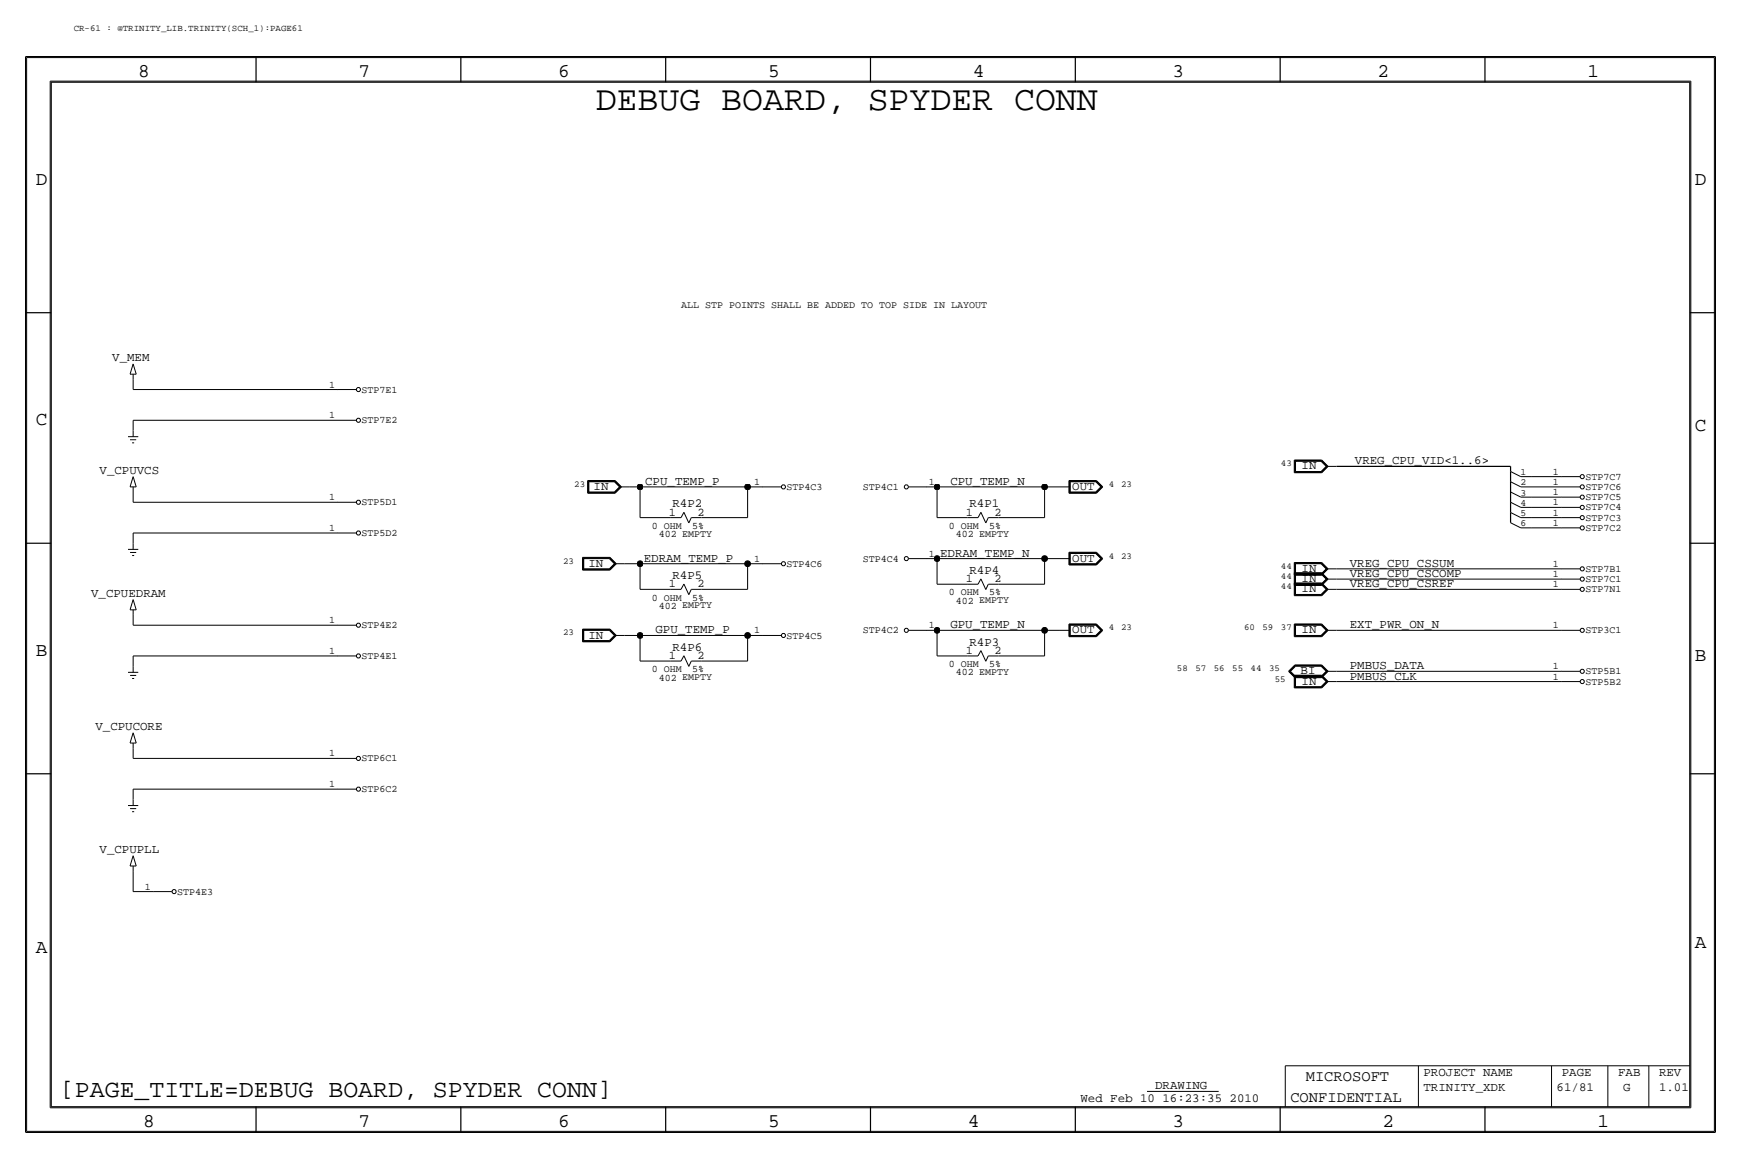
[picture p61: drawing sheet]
<svg xmlns="http://www.w3.org/2000/svg" width="432mm" height="287mm" viewBox="0 0 432 287" stroke-linecap="round" stroke-linejoin="round" font-family="sans-serif">
<defs><g id="words">
<text font-size="8.6" x="147.8" y="27.3">DEBUG BOARD, SPYDER CONN</text>
<text font-size="6.2" x="14.9" y="271.9">[PAGE_TITLE=DEBUG BOARD, SPYDER CONN]</text>
<g font-size="4.8">
<text x="34.3" y="19.1">8</text>
<text x="88.9" y="19.1">7</text>
<text x="138.4" y="19.1">6</text>
<text x="190.5" y="19.1">5</text>
<text x="241.3" y="19.1">4</text>
<text x="290.8" y="19.1">3</text>
<text x="341.6" y="19.1">2</text>
<text x="393.7" y="19.1">1</text>
<text x="8.9" y="45.8">D</text>
<text x="420.4" y="45.8">D</text>
<text x="8.9" y="105.5">C</text>
<text x="420.4" y="106.7">C</text>
<text x="8.9" y="162.6">B</text>
<text x="420.4" y="163.9">B</text>
<text x="8.9" y="236.3">A</text>
<text x="420.4" y="235">A</text>
<text x="35.5" y="279.4">8</text>
<text x="88.9" y="279.4">7</text>
<text x="138.4" y="279.4">6</text>
<text x="190.5" y="279.4">5</text>
<text x="240" y="279.4">4</text>
<text x="290.8" y="279.4">3</text>
<text x="342.9" y="279.4">2</text>
<text x="396.2" y="279.4">1</text>
</g>
<g font-size="3.8">
<text x="323.9" y="268">MICROSOFT</text>
<text x="320" y="273.1">CONFIDENTIAL</text>
</g>
<g font-size="3.1">
<text x="27.8" y="89.6">V_MEM</text>
<text x="24.7" y="117.5">V_CPUVCS</text>
<text x="322.8" y="116.4">IN</text>
<text x="336" y="115.1">VREG_CPU_VID&lt;1..6&gt;</text>
<text x="147.2" y="121.5">IN</text>
<text x="160" y="120.2">CPU_TEMP_P</text>
<text x="166.8" y="125.8">R4P2</text>
<text x="235.7" y="120.2">CPU_TEMP_N</text>
<text x="240.4" y="125.8">R4P1</text>
<text x="265.9" y="121.5">OUT</text>
<text x="233.2" y="138">EDRAM_TEMP_N</text>
<text x="145.9" y="140.5">IN</text>
<text x="159.7" y="139.2">EDRAM_TEMP_P</text>
<text x="166.8" y="143.6">R4P5</text>
<text x="240.4" y="142.3">R4P4</text>
<text x="265.9" y="139.2">OUT</text>
<text x="322.8" y="141.8">IN</text>
<text x="334.8" y="143.1">VREG_CPU_CSCOMP</text>
<text x="334.8" y="140.5">VREG_CPU_CSSUM</text>
<text x="22.6" y="148">V_CPUEDRAM</text>
<text x="322.8" y="146.9">IN</text>
<text x="322.8" y="144.3">IN</text>
<text x="334.8" y="145.6">VREG_CPU_CSREF</text>
<text x="235.7" y="155.8">GPU_TEMP_N</text>
<text x="334.8" y="155.8">EXT_PWR_ON_N</text>
<text x="145.9" y="158.3">IN</text>
<text x="162.6" y="157">GPU_TEMP_P</text>
<text x="166.8" y="161.3">R4P6</text>
<text x="240.4" y="160.1">R4P3</text>
<text x="265.9" y="157">OUT</text>
<text x="322.8" y="157">IN</text>
<text x="322.6" y="167.2">BI</text>
<text x="334.8" y="165.9">PMBUS_DATA</text>
<text x="322.8" y="169.7">IN</text>
<text x="334.8" y="168.5">PMBUS_CLK</text>
<text x="23.7" y="181">V_CPUCORE</text>
<text x="24.7" y="211.5">V_CPUPLL</text>
<text x="353.1" y="266.8">PROJECT NAME</text>
<text x="387.3" y="266.8">PAGE</text>
<text x="401.3" y="266.8">FAB</text>
<text x="411.5" y="266.8">REV</text>
<text x="268" y="273.1">Wed Feb 10 16:23:35 2010</text>
<text x="286.5" y="270.1">DRAWING</text>
<text x="353.1" y="270.6">TRINITY_XDK</text>
<text x="386.1" y="270.6">61/81</text>
<text x="402.6" y="270.6">G</text>
<text x="411.5" y="270.6">1.01</text>
</g>
<g font-size="2.9">
<text x="165.9" y="127.8">1</text>
<text x="173" y="127.8">2</text>
<text x="239.5" y="127.8">1</text>
<text x="246.7" y="127.8">2</text>
<text x="165.9" y="145.6">1</text>
<text x="173" y="145.6">2</text>
<text x="239.5" y="144.3">1</text>
<text x="246.7" y="144.3">2</text>
<text x="165.9" y="163.4">1</text>
<text x="173" y="163.4">2</text>
<text x="239.5" y="162.1">1</text>
<text x="246.7" y="162.1">2</text>
</g>
<g font-size="2.5">
<text x="168.9" y="76.3">ALL STP POINTS SHALL BE ADDED TO TOP SIDE IN LAYOUT</text>
<text x="81.6" y="96.1">1</text>
<text x="89.7" y="97.3">STP7E1</text>
<text x="81.6" y="103.7">1</text>
<text x="89.7" y="105">STP7E2</text>
<text x="385.2" y="117.7">1</text>
<text x="393.2" y="118.9">STP7C7</text>
<text x="81.6" y="124">1</text>
<text x="89.7" y="125.3">STP5D1</text>
<text x="187" y="120.2">1</text>
<text x="195.1" y="121.5">STP4C3</text>
<text x="214" y="121.5">STP4C1</text>
<text x="230.4" y="120.2">1</text>
<text x="385.2" y="125.3">1</text>
<text x="385.2" y="122.7">1</text>
<text x="385.2" y="120.2">1</text>
<text x="393.2" y="124">STP7C5</text>
<text x="393.2" y="121.5">STP7C6</text>
<text x="81.6" y="131.6">1</text>
<text x="161.7" y="131.1">0 OHM</text>
<text x="171.7" y="131.1">5%</text>
<text x="235.4" y="131.1">0 OHM</text>
<text x="245.4" y="131.1">5%</text>
<text x="385.2" y="130.4">1</text>
<text x="385.2" y="127.8">1</text>
<text x="393.2" y="131.6">STP7C2</text>
<text x="393.2" y="129.1">STP7C3</text>
<text x="393.2" y="126.5">STP7C4</text>
<text x="89.7" y="132.9">STP5D2</text>
<text x="163.4" y="133.2">402 EMPTY</text>
<text x="230.4" y="138">1</text>
<text x="237" y="133.1">402 EMPTY</text>
<text x="187" y="139.2">1</text>
<text x="195.1" y="140.5">STP4C6</text>
<text x="214" y="139.2">STP4C4</text>
<text x="385.2" y="143.1">1</text>
<text x="385.2" y="140.5">1</text>
<text x="393.2" y="141.8">STP7B1</text>
<text x="161.7" y="148.9">0 OHM</text>
<text x="171.7" y="148.9">5%</text>
<text x="235.4" y="147.6">0 OHM</text>
<text x="237" y="149.7">402 EMPTY</text>
<text x="245.4" y="147.6">5%</text>
<text x="385.2" y="145.6">1</text>
<text x="393.2" y="146.9">STP7N1</text>
<text x="393.2" y="144.3">STP7C1</text>
<text x="81.6" y="154.5">1</text>
<text x="89.7" y="155.8">STP4E2</text>
<text x="163.4" y="150.9">402 EMPTY</text>
<text x="230.4" y="155.8">1</text>
<text x="385.2" y="155.8">1</text>
<text x="187" y="157">1</text>
<text x="195.1" y="158.3">STP4C5</text>
<text x="214" y="157">STP4C2</text>
<text x="393.2" y="157">STP3C1</text>
<text x="81.6" y="162.1">1</text>
<text x="89.7" y="163.4">STP4E1</text>
<text x="161.7" y="166.7">0 OHM</text>
<text x="171.7" y="166.7">5%</text>
<text x="235.4" y="165.4">0 OHM</text>
<text x="237" y="167.4">402 EMPTY</text>
<text x="245.4" y="165.4">5%</text>
<text x="385.2" y="165.9">1</text>
<text x="393.2" y="167.2">STP5B1</text>
<text x="163.4" y="168.7">402 EMPTY</text>
<text x="385.2" y="168.5">1</text>
<text x="393.2" y="169.7">STP5B2</text>
<text x="81.6" y="187.5">1</text>
<text x="89.7" y="188.8">STP6C1</text>
<text x="81.6" y="195.1">1</text>
<text x="89.7" y="196.4">STP6C2</text>
<text x="35.9" y="220.5">1</text>
<text x="43.9" y="221.8">STP4E3</text>
</g>
<g font-size="2.4">
<text x="377.1" y="117.8">1</text>
<text x="377.1" y="120.3">2</text>
<text x="377.1" y="122.8">3</text>
<text x="377.1" y="125.4">4</text>
<text x="377.1" y="127.9">5</text>
<text x="377.1" y="130.5">6</text>
</g>
<g font-size="2.3">
<text x="18.3" y="7.7">CR-61 : @TRINITY_LIB.TRINITY(SCH_1):PAGE61</text>
<text x="317.7" y="115.6">43</text>
<text x="142.4" y="120.7">23</text>
<text x="275" y="120.7">4</text>
<text x="278.1" y="120.7">23</text>
<text x="139.6" y="139.8">23</text>
<text x="275" y="138.5">4</text>
<text x="278.1" y="138.5">23</text>
<text x="317.7" y="143.6">44</text>
<text x="317.7" y="141">44</text>
<text x="317.7" y="146.1">44</text>
<text x="139.6" y="157.5">23</text>
<text x="275" y="156.3">4</text>
<text x="278.1" y="156.3">23</text>
<text x="308.6" y="156.3">60</text>
<text x="313.1" y="156.3">59</text>
<text x="317.7" y="156.3">37</text>
<text x="291.9" y="166.4">58</text>
<text x="296.5" y="166.4">57</text>
<text x="301" y="166.4">56</text>
<text x="305.6" y="166.4">55</text>
<text x="310.2" y="166.4">44</text>
<text x="314.8" y="166.4">35</text>
<text x="316.2" y="169">55</text>
</g>
</g></defs>
<!-- layer: Nets -->
<g fill="none" stroke="#000" stroke-width=".25">
<path d="M33 96.6h50.8zM33 94v2.6zM33 104.2h50.8zM33 104.2v2.5zM379.7 118.2h7.7zM33 124.5h50.8zM33 122v2.5zM33 132.1h50.8zM33 132.1v2.6zM154.9 139.8h3.8zM156.2 120.7h2.6zM158.7 128.3h7.7z"/>
<path d="M158.7 120.7v7.6zM158.7 120.7h26.7zM158.7 139.8v6.3zM158.7 139.8h26.7zM174 128.3h11.4zM185.4 120.7h3.8zM185.4 120.7v7.6zM185.4 139.8h3.8zM185.4 139.8v6.3zM229.9 138.5h2.5zM229.9 120.7h2.5zM232.4 138.5v6.3z"/>
<path d="M232.4 128.3h7.6zM232.4 120.7v7.6zM232.4 138.5h26.7zM232.4 120.7h26.7zM247.7 128.3h11.4zM259.1 138.5h3.8zM259.1 120.7h3.8zM259.1 138.5v6.3zM259.1 120.7v7.6zM379.7 130.9h7.7zM379.7 128.3h7.7zM379.7 125.8h7.7z"/>
<path d="M379.7 123.2h7.7zM379.7 120.7h7.7zM33 155h50.8zM33 152.5v2.5zM154.9 157.5h3.8zM158.7 157.5v6.4zM158.7 157.5h26.7zM158.7 146.1h7.7zM174 146.1h11.4zM185.4 157.5h3.8zM185.4 157.5v6.4zM229.9 156.3h2.5z"/>
<path d="M232.4 156.3v6.3zM232.4 144.8h7.6zM232.4 156.3h26.7zM247.7 144.8h11.4zM259.1 156.3h3.8zM259.1 156.3v6.3zM331.5 146.1h55.8zM331.5 143.6h55.8zM331.5 141h55.8zM331.5 156.3h55.8zM33 162.6h50.8zM33 162.6v2.6z"/>
<path d="M158.7 163.9h7.7zM174 163.9h11.4zM232.4 162.6h7.6zM247.7 162.6h11.4zM331.5 169h55.8zM331.5 166.4h55.8zM33 188h50.8zM33 185.5v2.5zM33 195.6h50.8zM33 195.6v2.6zM33 216v5zM33 221h5.1z"/>
</g>
<path d="M331.5 115.6h43.1zM374.6 119.4v2.6zM374.6 116.9v2.5zM374.6 115.6v1.3zM374.6 124.5v2.6zM374.6 127.1v2.5zM374.6 122v2.5z" fill="none" stroke="#000" stroke-width=".3"/>
<g fill="#000" stroke="#000" stroke-width=".25">
<circle cx="158.7" cy="120.7" r=".72"/>
<circle cx="158.7" cy="139.8" r=".72"/>
<circle cx="185.4" cy="139.8" r=".72"/>
<circle cx="185.4" cy="120.7" r=".72"/>
<circle cx="232.4" cy="120.7" r=".72"/>
<circle cx="232.4" cy="138.5" r=".72"/>
<circle cx="259.1" cy="120.7" r=".72"/>
<circle cx="259.1" cy="138.5" r=".72"/>
<circle cx="158.7" cy="157.5" r=".72"/>
<circle cx="185.4" cy="157.5" r=".72"/>
<circle cx="232.4" cy="156.3" r=".72"/>
<circle cx="259.1" cy="156.3" r=".72"/>
</g>
<!-- layer: Components -->
<g fill="none" stroke="#000" stroke-width=".25">
<path d="M32.3 92.8h1.5zM33 90.2l-.7 2.6zM33 92.8v1.2zM33 90.2l.8 2.6zM83.8 96.6h4.5zM31.7 108.3h2.6zM32.3 109h1.5zM32.8 109.8h.5zM33 118.2l-.7 2.5zM33 118.2l.8 2.5zM33 106.7v1.6zM83.8 104.2h4.5z"/>
<path d="M145.7 119.1h6.9zM145.7 119.1v3.2zM145.8 119.2h6.7zM145.8 119.2v3zM145.9 119.3v2.8zM145.9 119.3h6.6zM146 119.4h6.4zM146 119.4v2.6zM152.4 119.4l1.3 1.3zM152.5 119.3l1.3 1.4zM152.5 119.2l1.5 1.5zM152.6 119.1l1.5 1.6z"/>
<path d="M265.1 119.1h6.8zM265.1 119.1v3.2zM265.2 119.2v3zM265.2 119.2h6.7zM265.3 119.3v2.8zM265.3 119.3h6.5zM265.4 119.4h6.4zM265.4 119.4v2.6zM271.8 119.4l1.2 1.3zM271.8 119.3l1.4 1.4zM271.9 119.2l1.5 1.5zM271.9 119.1l1.6 1.6z"/>
<path d="M321 114v3.2zM321 117.2h6.8zM321 114h6.8zM321.1 114.1v3zM321.1 117.1h6.7zM321.1 114.1h6.7zM321.2 114.2v2.8zM321.2 117h6.5zM321.2 114.2h6.5zM321.3 114.4h6.4zM321.3 114.4v2.5zM321.3 116.9h6.4z"/>
<path d="M327.7 116.9l1.2-1.3zM327.7 114.4l1.2 1.2zM327.7 117l1.4-1.4zM327.7 114.2l1.4 1.4zM327.8 117.1l1.4-1.5zM327.8 114.1l1.4 1.5zM327.8 114l1.6 1.6zM327.8 117.2l1.6-1.6zM328.9 115.6h2.6zM374.6 116.9l2.6 1.3zM374.6 119.4l2.6 1.3zM377.2 118.2h2.5z"/>
<path d="M387.3 118.2h4.6zM31.7 136.2h2.6zM32.3 120.7h1.5zM32.3 137h1.5zM32.8 137.7h.5zM33 120.7v1.3zM33 134.7v1.5zM83.8 132.1h4.5zM83.8 124.5h4.5zM144.5 138.2h6.8zM144.5 138.2v3.1zM144.6 138.3h6.6z"/>
<path d="M144.6 138.3v2.9zM144.7 138.4v2.7zM144.7 138.4h6.5zM144.8 138.5h6.3zM144.8 138.5v2.5zM145.7 122.3h6.9zM145.8 122.2h6.7zM145.9 122.1h6.6zM146 122h6.4zM151.1 138.5l1.3 1.3zM151.2 138.4l1.4 1.4zM151.2 138.3l1.5 1.5z"/>
<path d="M151.3 138.2l1.6 1.6zM152.4 139.8h2.5zM152.4 122l1.3-1.3zM152.5 122.1l1.3-1.4zM152.5 122.2l1.5-1.5zM152.6 122.3l1.5-1.6zM153.7 120.7h2.5zM166.4 128.3h2.5zM169.6 127l1.2 2.6zM169.6 127l-.7 1.3zM171.4 128.3h2.6zM171.5 128.3l-.7 1.3z"/>
<path d="M189.2 139.8h4.6zM189.2 120.7h4.6zM225.3 120.7h4.6zM225.3 138.5h4.6zM240 128.3h2.6zM243.3 127l1.2 2.6zM243.3 127l-.7 1.3zM245.1 128.3h2.5zM245.1 128.3l-.6 1.3zM262.9 138.5h2.5zM262.9 120.7h2.5zM265.1 136.9h6.8z"/>
<path d="M265.1 136.9v3.2zM265.1 122.3h6.8zM265.2 137v3zM265.2 140h6.7zM265.2 122.2h6.7zM265.2 137h6.7zM265.3 137.1v2.8zM265.3 139.9h6.5zM265.3 122.1h6.5zM265.3 137.1h6.5zM265.4 137.2h6.4zM265.4 137.2v2.6z"/>
<path d="M265.4 139.8h6.4zM265.4 122h6.4zM271.8 137.2l1.2 1.3zM271.8 122l1.3-1.3zM271.8 139.9l1.4-1.4zM271.8 122.1l1.4-1.4zM271.8 137.1l1.4 1.4zM271.9 140l1.5-1.5zM271.9 122.2l1.5-1.5zM271.9 137l1.5 1.5zM271.9 122.3l1.6-1.6zM271.9 136.9l1.6 1.6z"/>
<path d="M273.1 138.5l-1.3 1.3zM321 139.4v3.2zM321 139.4h6.8zM321.1 139.5v3zM321.1 139.5h6.7zM321.2 139.6v2.8zM321.2 139.6h6.5zM321.3 139.8h6.4zM321.3 139.8v2.5zM327.7 139.8l1.2 1.2zM327.7 139.6l1.4 1.4zM327.8 139.5l1.4 1.5z"/>
<path d="M327.8 139.4l1.6 1.6zM374.6 122l2.6 1.2zM374.6 124.5l2.6 1.3zM374.6 127.1l2.6 1.2zM374.6 129.6l2.6 1.3zM377.2 120.7h2.5zM377.2 123.2h2.5zM377.2 125.8h2.5zM377.2 128.3h2.5zM377.2 130.9h2.5zM387.3 130.9h4.6zM387.3 128.3h4.6z"/>
<path d="M387.3 125.8h4.6zM387.3 123.2h4.6zM387.3 120.7h4.6zM32.3 151.2h1.5zM33 148.6l-.7 2.6zM33 151.2v1.3zM33 148.6l.8 2.6zM83.8 155h4.5zM144.5 156h6.8zM144.5 141.3h6.8zM144.5 156v3.1zM144.5 159.1h6.8z"/>
<path d="M144.6 156.1h6.6zM144.6 141.2h6.6zM144.6 156.1v2.9zM144.6 159h6.6zM144.7 141.1h6.5zM144.7 156.2v2.7zM144.7 158.9h6.5zM144.7 156.2h6.5zM144.8 141h6.3zM144.8 156.3h6.3zM144.8 156.3v2.5zM144.8 158.8h6.3z"/>
<path d="M151.1 141l1.3-1.2zM151.1 158.8l1.3-1.3zM151.1 156.3l1.3 1.2zM151.2 141.1l1.4-1.3zM151.2 158.9l1.4-1.4zM151.2 156.2l1.4 1.3zM151.2 156.1l1.5 1.4zM151.2 141.2l1.5-1.4zM151.2 159l1.5-1.5zM151.3 156l1.6 1.5zM151.3 141.3l1.6-1.5zM151.3 159.1l1.6-1.6z"/>
<path d="M152.4 157.5h2.5zM166.4 146.1h2.5zM169.6 144.8l1.2 2.6zM169.6 144.8l-.7 1.3zM171.4 146.1h2.6zM171.5 146.1l-.7 1.3zM189.2 157.5h4.6zM225.3 156.3h4.6zM240 144.8h2.6zM243.3 143.5l1.2 2.7zM243.3 143.5l-.7 1.3zM245.1 144.8h2.5z"/>
<path d="M245.1 144.8l-.6 1.4zM262.9 156.3h2.5zM265.1 154.7h6.8zM265.1 140.1h6.8zM265.1 157.8h6.8zM265.1 154.7v3.1zM265.2 154.8v2.9zM265.2 157.7h6.7zM265.2 154.8h6.7zM265.3 154.9v2.7zM265.3 157.6h6.5zM265.3 154.9h6.5z"/>
<path d="M265.4 155h6.4zM265.4 155v2.5zM265.4 157.5h6.4zM271.8 155l1.2 1.3zM271.8 157.5l1.3-1.2zM271.8 157.6l1.4-1.3zM271.8 154.9l1.4 1.4zM271.9 157.7l1.5-1.4zM271.9 154.8l1.5 1.5zM271.9 140.1l1.6-1.6zM271.9 157.8l1.6-1.5zM271.9 154.7l1.6 1.6z"/>
<path d="M321 144.5v3.2zM321 147.7h6.8zM321 154.7v3.1zM321 157.8h6.8zM321 142.6h6.8zM321 142v3.1zM321 145.1h6.8zM321 144.5h6.8zM321 154.7h6.8zM321 142h6.8zM321.1 144.6v3zM321.1 147.6h6.7z"/>
<path d="M321.1 154.8v2.9zM321.1 157.7h6.7zM321.1 142.5h6.7zM321.1 142.1v2.9zM321.1 145h6.7zM321.1 144.6h6.7zM321.1 154.8h6.7zM321.1 142.1h6.7zM321.2 144.7v2.8zM321.2 147.5h6.5zM321.2 154.9v2.7zM321.2 157.6h6.5z"/>
<path d="M321.2 142.4h6.5zM321.2 142.2v2.7zM321.2 144.9h6.5zM321.2 144.7h6.5zM321.2 154.9h6.5zM321.2 142.2h6.5zM321.3 144.8h6.4zM321.3 155h6.4zM321.3 142.3h6.4zM321.3 144.8v2.6zM321.3 147.4h6.4zM321.3 155v2.5z"/>
<path d="M321.3 157.5h6.4zM321.3 142.3v2.5zM327.7 147.4l1.2-1.3zM327.7 142.3l1.2-1.3zM327.7 144.8l1.2-1.2zM327.7 144.8l1.2 1.3zM327.7 155l1.2 1.3zM327.7 142.3l1.2 1.3zM327.7 147.5l1.4-1.4zM327.7 157.6l1.4-1.3zM327.7 142.4l1.4-1.4zM327.7 144.9l1.4-1.3z"/>
<path d="M327.7 144.7l1.4 1.4zM327.7 154.9l1.4 1.4zM327.7 142.2l1.4 1.4zM327.8 147.6l1.4-1.5zM327.8 157.7l1.4-1.4zM327.8 142.5l1.4-1.5zM327.8 145l1.4-1.4zM327.8 144.6l1.4 1.5zM327.8 154.8l1.4 1.5zM327.8 142.1l1.4 1.5zM327.8 144.5l1.6 1.6zM327.8 154.7l1.6 1.6z"/>
<path d="M327.8 142l1.6 1.6zM327.8 147.7l1.6-1.6zM327.8 157.8l1.6-1.5zM327.8 142.6l1.6-1.6zM327.8 145.1l1.6-1.5zM328.9 146.1h2.6zM328.9 156.3h2.6zM328.9 141h2.6zM328.9 143.6h2.6zM328.9 156.3l-1.2 1.2zM387.3 146.1h4.6zM387.3 143.6h4.6z"/>
<path d="M387.3 141h4.6zM387.3 156.3h4.6zM31.7 166.7h2.6zM32.3 167.4h1.5zM32.8 168.2h.5zM33 165.2v1.5zM83.8 162.6h4.5zM166.4 163.9h2.5zM169.6 162.6l1.2 2.6zM169.6 162.6l-.7 1.3zM171.4 163.9h2.6zM171.5 163.9l-.7 1.3z"/>
<path d="M240 162.6h2.6zM243.3 161.3l1.2 2.6zM243.3 161.3l-.7 1.3zM245.1 162.6h2.5zM245.1 162.6l-.6 1.3zM319.6 166.4l1.6 1.6zM319.6 166.4l1.6-1.6zM319.7 166.4l1.5 1.5zM319.7 166.4l1.5-1.5zM319.9 166.4l1.4-1.4zM319.9 166.4l1.4 1.4zM320 166.4l1.3 1.3z"/>
<path d="M321 167.4v3.1zM321 170.5h6.8zM321 167.4h6.8zM321.1 167.5v2.9zM321.1 170.4h6.7zM321.1 167.5h6.7zM321.2 168h6.6zM321.2 164.8h6.6zM321.2 167.9h6.6zM321.2 167.6v2.7zM321.2 170.3h6.5zM321.2 167.6h6.5z"/>
<path d="M321.2 164.9h6.6zM321.3 165h6.4zM321.3 167.8h6.4zM321.3 165.2h6.4zM321.3 167.7h6.4zM321.3 167.7v2.5zM321.3 170.2h6.4zM321.3 165.2l-1.3 1.2zM327.7 167.7l1.2-1.3zM327.7 170.2l1.2-1.2zM327.7 165.2l1.2 1.2zM327.7 167.7l1.2 1.3z"/>
<path d="M327.7 167.8l1.4-1.4zM327.7 170.3l1.4-1.3zM327.7 165l1.4 1.4zM327.7 167.6l1.4 1.4zM327.8 167.9l1.4-1.5zM327.8 170.4l1.4-1.4zM327.8 164.9l1.4 1.5zM327.8 167.5l1.4 1.5zM327.8 164.8l1.6 1.6zM327.8 167.4l1.6 1.6zM327.8 168l1.6-1.6zM327.8 170.5l1.6-1.5z"/>
<path d="M328.9 166.4h2.6zM328.9 169h2.6zM387.3 169h4.6zM387.3 166.4h4.6zM31.7 199.7h2.6zM32.3 184.2h1.5zM33 181.7l-.7 2.5zM33 184.2v1.3zM33 181.7l.8 2.5zM33 198.2v1.5zM83.8 195.6h4.5zM83.8 188h4.5z"/>
<path d="M32.3 214.7h1.5zM32.3 200.5h1.5zM32.8 201.2h.5zM33 212.1l-.7 2.6zM33 214.7v1.3zM33 212.1l.8 2.6zM38 221h4.6zM284.5 270.6h17.8z"/>
<circle cx="88.9" cy="96.6" r=".51"/>
<circle cx="88.9" cy="104.2" r=".51"/>
<circle cx="392.4" cy="118.2" r=".51"/>
<circle cx="88.9" cy="124.5" r=".51"/>
<circle cx="88.9" cy="132.1" r=".51"/>
<circle cx="194.3" cy="120.7" r=".51"/>
<circle cx="194.3" cy="139.8" r=".51"/>
<circle cx="224.8" cy="120.7" r=".51"/>
<circle cx="224.8" cy="138.5" r=".51"/>
<circle cx="392.4" cy="120.7" r=".51"/>
<circle cx="392.4" cy="125.8" r=".51"/>
<circle cx="392.4" cy="128.3" r=".51"/>
<circle cx="392.4" cy="123.2" r=".51"/>
<circle cx="392.4" cy="130.9" r=".51"/>
<circle cx="88.9" cy="155" r=".51"/>
<circle cx="194.3" cy="157.5" r=".51"/>
<circle cx="224.8" cy="156.3" r=".51"/>
<circle cx="392.4" cy="143.6" r=".51"/>
<circle cx="392.4" cy="141" r=".51"/>
<circle cx="392.4" cy="146.1" r=".51"/>
<circle cx="392.4" cy="156.3" r=".51"/>
<circle cx="88.9" cy="162.6" r=".51"/>
<circle cx="392.4" cy="169" r=".51"/>
<circle cx="392.4" cy="166.4" r=".51"/>
<circle cx="88.9" cy="195.6" r=".51"/>
<circle cx="88.9" cy="188" r=".51"/>
<circle cx="43.2" cy="221" r=".51"/>
</g>
<!-- layer: Page Border and Title Block -->
<g fill="none" stroke="#000" stroke-width=".3">
<path d="M6.3 14v266.7zM6.4 14h419zM63.5 14v6.4zM114.3 14v6.4zM165.1 14v6.4zM215.9 14v6.4zM266.7 14v6.4zM317.5 14v6.4zM368.3 14v6.4zM425.4 14v266.7zM12.7 20.4h406.4zM12.7 20.4v254z"/>
<path d="M419.1 20.4v254zM6.3 77.5h6.4zM419.1 77.5h6.3zM6.3 134.7h6.4zM419.1 134.7h6.3zM6.3 191.8h6.4zM419.1 191.8h6.3zM12.7 274.4h406.4zM63.5 274.4v6.3zM114.3 274.4v6.3zM165.1 274.4v6.3zM215.9 274.4v6.3z"/>
<path d="M266.7 274.4v6.3zM317.5 274.4v6.3zM368.3 274.4v6.3zM6.4 280.7h419z"/>
</g>
<g fill="none" stroke="#000" stroke-width=".25">
<path d="M6.6 14.3h418.6zM6.6 14.3v266.2zM425.2 14.3v266.2zM12.4 20.1v254.5zM12.4 20.1h407zM419.4 20.1v254.5zM12.4 274.6h407zM318.8 264.2v10.2zM318.8 264.2h100.3zM351.8 264.2v10.2zM384.8 264.2v10.2zM398.8 264.2v10.2z"/>
<path d="M408.9 264.2v10.2zM6.6 280.5h418.6z"/>
</g>
<use href="#words"/>
</svg>
